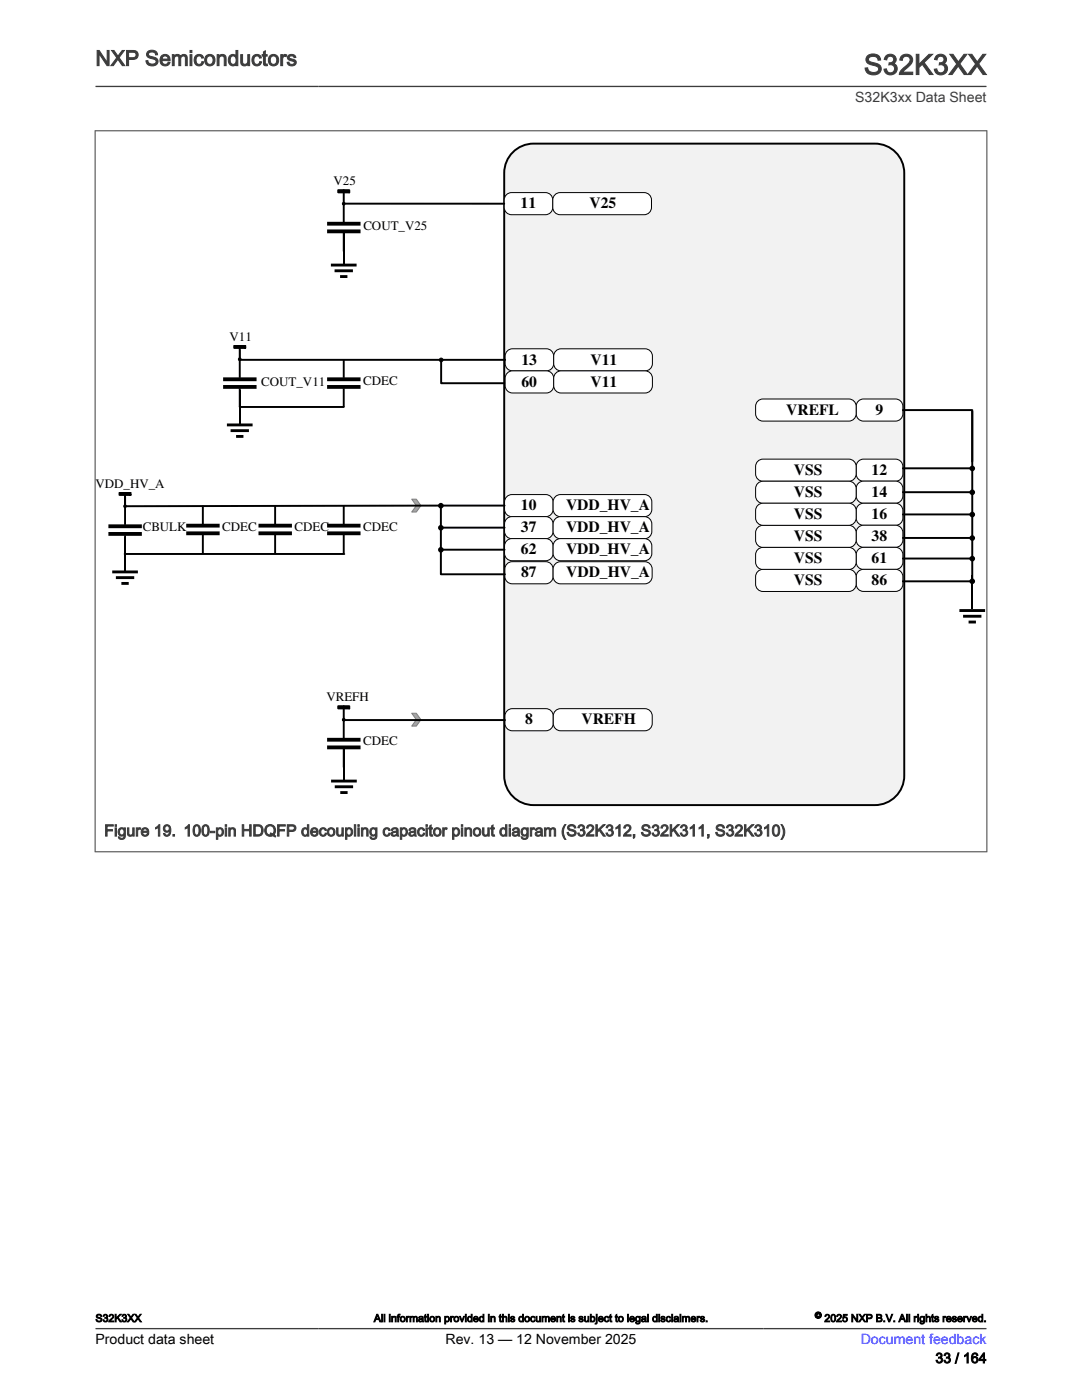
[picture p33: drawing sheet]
<svg xmlns="http://www.w3.org/2000/svg" width="216mm" height="279mm" viewBox="0 0 216 279" stroke-linecap="round" stroke-linejoin="round" font-family="sans-serif">
<defs><g id="words">
<text font-size="5.6" fill="#3c3c3c" x="172.4" y="14.9">S32K3XX</text>
<text font-size="4.2" fill="#3c3c3c" x="19" y="13.1">NXP Semiconductors</text>
<text font-size="3.2" fill="#3c3c3c" x="20.8" y="166.9">Figure 19. 100-pin HDQFP decoupling capacitor pinout diagram (S32K312, S32K311, S32K310)</text>
<g font-size="3.1">
<text x="103.9" y="41.6">11</text>
<text x="117.7" y="41.6">V25</text>
<text x="104.1" y="72.7">13</text>
<text x="104.1" y="77.2">60</text>
<text x="117.8" y="72.7">V11</text>
<text x="117.8" y="77.2">V11</text>
<text x="156.9" y="82.8">VREFL</text>
<text x="174.7" y="82.8">9</text>
<text x="158.4" y="94.8">VSS</text>
<text x="173.9" y="94.8">12</text>
<text x="103.9" y="101.8">10</text>
<text x="113" y="101.8">VDD_HV_A</text>
<text x="158.4" y="99.2">VSS</text>
<text x="173.9" y="99.2">14</text>
<text x="103.9" y="106.2">37</text>
<text x="113" y="106.2">VDD_HV_A</text>
<text x="158.4" y="108">VSS</text>
<text x="158.4" y="103.6">VSS</text>
<text x="173.9" y="103.6">16</text>
<text x="173.9" y="108">38</text>
<text x="103.9" y="110.6">62</text>
<text x="113" y="110.6">VDD_HV_A</text>
<text x="158.4" y="112.4">VSS</text>
<text x="173.9" y="112.4">61</text>
<text x="104" y="115.2">87</text>
<text x="113" y="115.2">VDD_HV_A</text>
<text x="158.4" y="116.8">VSS</text>
<text x="173.9" y="116.8">86</text>
<text x="104.8" y="144.6">8</text>
<text x="116" y="144.6">VREFH</text>
</g>
<text font-size="2.8" fill="#3c3c3c" x="170.6" y="20.4">S32K3xx Data Sheet</text>
<g font-size="2.8">
<text x="19.1" y="268.1">Product data sheet</text>
<text x="88.9" y="268.1">Rev. 13 — 12 November 2025</text>
<text x="186.7" y="272">33 / 164</text>
</g>
<text font-size="2.8" fill="#00f" x="171.7" y="268.1">Document feedback</text>
<g font-size="2.6">
<text x="66.5" y="36.9">V25</text>
<text x="72.5" y="46">COUT_V25</text>
<text x="45.8" y="68">V11</text>
<text x="52.1" y="77.1">COUT_V11</text>
<text x="72.5" y="76.8">CDEC</text>
<text x="19" y="97.3">VDD_HV_A</text>
<text x="28.5" y="106">CBULK</text>
<text x="44.3" y="106">CDEC</text>
<text x="58.8" y="106">CDEC</text>
<text x="72.5" y="106">CDEC</text>
<text x="65.1" y="139.9">VREFH</text>
<text x="72.5" y="148.7">CDEC</text>
</g>
<g font-size="2.1">
<text x="19" y="263.8">S32K3XX</text>
<text x="74.6" y="263.8">All information provided in this document is subject to legal disclaimers.</text>
<text x="164.5" y="263.8">2025 NXP B.V. All rights reserved.</text>
</g>
<text font-size="1.8" x="162.6" y="263.1">©</text>
</g></defs>
<path d="M102.3 30.4a5.9 5.9 0 0 1 4.2-1.7h68.1a5.9 5.9 0 0 1 5.8 5.8v120.3a5.9 5.9 0 0 1-5.8 5.9h-68.1a5.9 5.9 0 0 1-5.9-5.9v-120.3a5.8 5.8 0 0 1 1.7-4.1z" fill-rule="evenodd" fill="#f2f2f2" stroke="#000" stroke-width=".39"/>
<path d="M65.3 147.3v.7h6.6v-.7zM65.3 148.8v.7h6.6v-.7z" fill-rule="evenodd" fill="#000"/>
<path d="M194 114.8v6.8M68.6 143.6v3.7M68.6 149.4v3.8M68.6 148.9v6.7" fill="none" stroke="#000" stroke-width=".38"/>
<path d="M191.4 121.8h5.2M192.2 123h3.6M193.3 124.1h1.4M66.1 155.9h5.1M66.8 157h3.7M67.9 158.2h1.5" fill="none" stroke="#000" stroke-width=".57"/>
<path d="M82.2 142.3h.9l.9 1.3-.9 1.3h-.9l.9-1.3z" fill-rule="evenodd" fill="#a5a5a5" stroke="#7f7f7f" stroke-width=".2"/>
<g fill="#000">
<path d="M67.5 38h2.2v.4h-2.2zM68.4 40.6a.2 .2 0 0 0 .4 0 .2 .2 0 0 0-.4 0z" fill-rule="evenodd"/>
<path d="M65.3 44.3v.7h6.6v-.7zM65.3 45.8v.8h6.6v-.8z" fill-rule="evenodd"/>
</g>
<path d="M68.6 40.6v3.8M68.6 45.9v6.8" fill="none" stroke="#000" stroke-width=".38"/>
<path d="M66 52.9h5.2M66.8 54h3.6M67.9 55.2h1.4" fill="none" stroke="#000" stroke-width=".57"/>
<g fill="none" stroke="#000" stroke-width=".39">
<path d="M67.5 38h2.2v.4h-2.2zM68.6 38v2.6"/>
<circle cx="68.6" cy="40.6" r=".18"/>
</g>
<path d="M66.5 34.6h4.1v3.1h-4.1z" fill-rule="evenodd" fill="#fff"/>
<g fill="#fff" stroke="#000" stroke-width=".2">
<path d="M101.1 70.2l.7-.5 .5-.1h6.7a1.47 1.47 0 0 1 1.5 1.5v1.5a1.47 1.47 0 0 1-1.5 1.4h-6.7a1.47 1.47 0 0 1-1.5-1.4v-1.5z" fill-rule="evenodd"/>
<path d="M101.1 74.6l.7-.5 .5-.1h6.7a1.47 1.47 0 0 1 1.5 1.5v1.5a1.47 1.47 0 0 1-1.5 1.4h-6.7a1.47 1.47 0 0 1-1.5-1.4v-1.5z" fill-rule="evenodd"/>
<path d="M100.9 39l.7-.5 .5-.1h6.7a1.47 1.47 0 0 1 1.5 1.5v1.5a1.47 1.47 0 0 1-1.5 1.5h-6.7a1.47 1.47 0 0 1-1.5-1.5v-1.5z" fill-rule="evenodd"/>
<path d="M101 99.3l.7-.5 .4-.1h6.8a1.47 1.47 0 0 1 1.5 1.5v1.4a1.47 1.47 0 0 1-1.5 1.5h-6.8a1.47 1.47 0 0 1-1.4-1.5v-1.4z" fill-rule="evenodd"/>
<path d="M101 103.7l.7-.5 .4-.1h6.8a1.47 1.47 0 0 1 1.5 1.5v1.5a1.47 1.47 0 0 1-1.5 1.4h-6.8a1.47 1.47 0 0 1-1.4-1.4v-1.5z" fill-rule="evenodd"/>
<path d="M101 108.1l.7-.5 .4-.1h6.8a1.47 1.47 0 0 1 1.5 1.5v1.4a1.47 1.47 0 0 1-1.5 1.5h-6.8a1.47 1.47 0 0 1-1.4-1.5v-1.4z" fill-rule="evenodd"/>
<path d="M101 142l.8-.5 .4-.1h6.7a1.47 1.47 0 0 1 1.5 1.5v1.5a1.47 1.47 0 0 1-1.5 1.4h-6.7a1.47 1.47 0 0 1-1.4-1.4v-1.5z" fill-rule="evenodd"/>
<path d="M171.1 80.2l.7-.5 .5-.1h6.4a1.47 1.47 0 0 1 1.5 1.5v1.5a1.47 1.47 0 0 1-1.5 1.4h-6.4a1.47 1.47 0 0 1-1.5-1.4v-1.5z" fill-rule="evenodd"/>
<path d="M171.1 92.2l.7-.5 .5-.1h6.4a1.47 1.47 0 0 1 1.5 1.5v1.5a1.47 1.47 0 0 1-1.5 1.4h-6.4a1.47 1.47 0 0 1-1.5-1.4v-1.5z" fill-rule="evenodd"/>
<path d="M171.1 96.6l.7-.5 .5-.1h6.4a1.47 1.47 0 0 1 1.5 1.5v1.5a1.47 1.47 0 0 1-1.5 1.4h-6.4a1.47 1.47 0 0 1-1.5-1.4v-1.5z" fill-rule="evenodd"/>
<path d="M171.1 101l.7-.5 .5-.1h6.4a1.47 1.47 0 0 1 1.5 1.5v1.5a1.47 1.47 0 0 1-1.5 1.4h-6.4a1.47 1.47 0 0 1-1.5-1.4v-1.5z" fill-rule="evenodd"/>
<path d="M171.1 105.4l.7-.5 .5-.1h6.4a1.47 1.47 0 0 1 1.5 1.5v1.5a1.47 1.47 0 0 1-1.5 1.4h-6.4a1.47 1.47 0 0 1-1.5-1.4v-1.5z" fill-rule="evenodd"/>
<path d="M171.1 109.8l.7-.5 .5-.1h6.4a1.47 1.47 0 0 1 1.5 1.5v1.5a1.47 1.47 0 0 1-1.5 1.4h-6.4a1.47 1.47 0 0 1-1.5-1.4v-1.5z" fill-rule="evenodd"/>
<path d="M171.1 114.2l.7-.5 .5-.1h6.4a1.47 1.47 0 0 1 1.5 1.5v1.5a1.47 1.47 0 0 1-1.5 1.4h-6.4a1.47 1.47 0 0 1-1.5-1.4v-1.5z" fill-rule="evenodd"/>
<path d="M110.8 70.2l.7-.5 .5-.1h16.7a1.47 1.47 0 0 1 1.5 1.5v1.5a1.47 1.47 0 0 1-1.5 1.4h-16.7a1.47 1.47 0 0 1-1.5-1.4v-1.5z" fill-rule="evenodd"/>
<path d="M110.8 74.6l.7-.5 .5-.1h16.7a1.47 1.47 0 0 1 1.5 1.5v1.5a1.47 1.47 0 0 1-1.5 1.4h-16.7a1.47 1.47 0 0 1-1.5-1.4v-1.5z" fill-rule="evenodd"/>
<path d="M110.6 39l.7-.5 .5-.1h16.7a1.47 1.47 0 0 1 1.5 1.5v1.5a1.47 1.47 0 0 1-1.5 1.5h-16.7a1.47 1.47 0 0 1-1.5-1.5v-1.5z" fill-rule="evenodd"/>
<path d="M110.6 99.3l.8-.5 .4-.1h16.8a1.47 1.47 0 0 1 1.5 1.5v1.4a1.47 1.47 0 0 1-1.5 1.5h-16.8a1.47 1.47 0 0 1-1.4-1.5v-1.4z" fill-rule="evenodd"/>
<path d="M110.6 103.7l.8-.5 .4-.1h16.8a1.47 1.47 0 0 1 1.5 1.5v1.5a1.47 1.47 0 0 1-1.5 1.4h-16.8a1.47 1.47 0 0 1-1.4-1.4v-1.5z" fill-rule="evenodd"/>
<path d="M110.6 108.1l.8-.5 .4-.1h16.8a1.47 1.47 0 0 1 1.5 1.5v1.4a1.47 1.47 0 0 1-1.5 1.5h-16.8a1.47 1.47 0 0 1-1.4-1.5v-1.4z" fill-rule="evenodd"/>
<path d="M110.7 142l.7-.5 .5-.1h16.8a1.47 1.47 0 0 1 1.4 1.5v1.5a1.47 1.47 0 0 1-1.4 1.4h-16.8a1.47 1.47 0 0 1-1.5-1.4v-1.5z" fill-rule="evenodd"/>
<path d="M151.1 80.2l.7-.5 .4-.1h17.2a1.47 1.47 0 0 1 1.4 1.5v1.5a1.47 1.47 0 0 1-1.4 1.4h-17.2a1.47 1.47 0 0 1-1.4-1.4v-1.5z" fill-rule="evenodd"/>
<path d="M151.1 92.2l.7-.5 .4-.1h17.2a1.47 1.47 0 0 1 1.4 1.5v1.5a1.47 1.47 0 0 1-1.4 1.4h-17.2a1.47 1.47 0 0 1-1.4-1.4v-1.5z" fill-rule="evenodd"/>
<path d="M151.1 96.6l.7-.5 .4-.1h17.2a1.47 1.47 0 0 1 1.4 1.5v1.5a1.47 1.47 0 0 1-1.4 1.5h-17.2a1.47 1.47 0 0 1-1.4-1.5v-1.5z" fill-rule="evenodd"/>
<path d="M151.1 105.4l.7-.5 .4-.1h17.2a1.47 1.47 0 0 1 1.4 1.5v1.5a1.47 1.47 0 0 1-1.4 1.5h-17.2a1.47 1.47 0 0 1-1.4-1.5v-1.5z" fill-rule="evenodd"/>
<path d="M151.1 109.8l.7-.5 .4-.1h17.2a1.47 1.47 0 0 1 1.4 1.5v1.5a1.47 1.47 0 0 1-1.4 1.5h-17.2a1.47 1.47 0 0 1-1.4-1.5v-1.5z" fill-rule="evenodd"/>
<path d="M151.1 114.2l.7-.5 .4-.1h17.2a1.47 1.47 0 0 1 1.4 1.5v1.5a1.47 1.47 0 0 1-1.4 1.4h-17.2a1.47 1.47 0 0 1-1.4-1.4v-1.5z" fill-rule="evenodd"/>
<path d="M151.1 101l.7-.5 .4-.1h17.2a1.47 1.47 0 0 1 1.4 1.5v1.5a1.47 1.47 0 0 1-1.4 1.4h-17.2a1.47 1.47 0 0 1-1.4-1.4v-1.5z" fill-rule="evenodd"/>
</g>
<g fill="none" stroke="#000" stroke-width=".39">
<path d="M68.6 40.6l32 .1M88 72.2v4.3h12.6M180.2 81.8h13.8v10.3M180.2 93.5h13.4M180.2 98.2h13.4M194 82.1v11M194 93.8v4.1M194 98.6v3.7M88.3 100.9h12.4M180.2 102.7h13.4M180.2 107.4h13.4M180.2 111.5h13.4"/>
<path d="M180.2 116h13.4M194 103v4M194 107.7v3.4M194 111.8v3.8M68.6 143.6l32.2 .1"/>
</g>
<g fill="#000" stroke="#000" stroke-width=".39">
<circle cx="194" cy="93.5" r=".37"/>
<circle cx="194" cy="98.3" r=".37"/>
<circle cx="194" cy="102.7" r=".37"/>
<circle cx="194" cy="111.5" r=".37"/>
<circle cx="194" cy="107.4" r=".37"/>
</g>
<path d="M82.2 99.6h.9l.9 1.3-.9 1.3h-.9l.9-1.3z" fill-rule="evenodd" fill="#a5a5a5" stroke="#7f7f7f" stroke-width=".2"/>
<g fill="#000">
<path d="M23.9 98.3h2.2v.5h-2.2zM24.8 101a.18 .18 0 0 0 .3 0 .18 .18 0 0 0-.3 0z" fill-rule="evenodd"/>
<path d="M21.6 104.6v.8h6.7v-.8zM21.6 106.2v.7h6.7v-.7z" fill-rule="evenodd"/>
</g>
<path d="M25 101v3.7M25 106.8v7.1" fill="none" stroke="#000" stroke-width=".38"/>
<path d="M22.4 114.1h5.1M23.1 115.3h3.7M24.2 116.4h1.5" fill="none" stroke="#000" stroke-width=".57"/>
<g fill="none" stroke="#000" stroke-width=".39">
<path d="M23.9 98.3h2.2v.5h-2.2zM25 98.3v2.7"/>
<circle cx="25" cy="101" r=".18"/>
</g>
<path d="M19.1 95h11.8v3.1h-11.8z" fill-rule="evenodd" fill="#fff"/>
<g fill="none" stroke="#000" stroke-width=".39">
<path d="M47.8 71.8h39.9M88.4 71.8h12.4M24.9 110.6h43.8M25 101v-1.8v1.8M67.5 140.9h2.2v.5h-2.2zM68.6 140.9v2.7"/>
<circle cx="68.6" cy="143.6" r=".18"/>
</g>
<g fill="#000">
<path d="M37.2 104.5v.8h6.6v-.8zM37.2 106.1v.7h6.6v-.7z" fill-rule="evenodd"/>
<path d="M51.6 104.5v.8h6.7v-.8zM51.6 106.1v.7h6.7v-.7z" fill-rule="evenodd"/>
<path d="M67.5 140.9h2.2v.5h-2.2zM68.4 143.6a.2 .2 0 0 0 .4 0 .2 .2 0 0 0-.4 0z" fill-rule="evenodd"/>
</g>
<path d="M40.5 100.9v3.7M40.5 106.7v3.7M54.9 100.9v3.7M54.9 106.7v3.7" fill="none" stroke="#000" stroke-width=".38"/>
<path d="M65.1 137.6h7v3.1h-7z" fill-rule="evenodd" fill="#fff"/>
<g fill="#000">
<path d="M46.7 69h2.2v.4h-2.2zM47.7 71.7a.18 .18 0 0 0 .3 0 .18 .18 0 0 0-.3 0z" fill-rule="evenodd"/>
<path d="M44.5 75.3v.8h6.7v-.8zM44.5 76.8v.8h6.7v-.8z" fill-rule="evenodd"/>
<path d="M65.3 75.3v.8h6.6v-.8zM65.3 76.8v.8h6.6v-.8z" fill-rule="evenodd"/>
</g>
<path d="M47.8 71.7v3.7M47.8 77.5v7.1M68.6 71.7v3.7M68.6 77.5v3.7" fill="none" stroke="#000" stroke-width=".38"/>
<path d="M45.3 84.8h5.1M46 85.9h3.7M47.1 87.1h1.5" fill="none" stroke="#000" stroke-width=".57"/>
<g fill="none" stroke="#000" stroke-width=".39">
<path d="M46.7 69h2.2v.4h-2.2zM47.8 69v2.7"/>
<circle cx="47.8" cy="71.7" r=".18"/>
</g>
<path d="M45.8 65.6h4.1v3.1h-4.1z" fill-rule="evenodd" fill="#fff"/>
<path d="M47.8 71.7v-1.8v1.8" fill="none" stroke="#000" stroke-width=".2"/>
<path d="M47.8 81.2h20.8" fill="none" stroke="#000" stroke-width=".39"/>
<g fill="#fff" stroke="#000" stroke-width=".2">
<path d="M101 112.7l.7-.5 .5-.1h6.7a1.47 1.47 0 0 1 1.5 1.5v1.4a1.47 1.47 0 0 1-1.5 1.5h-6.7a1.47 1.47 0 0 1-1.5-1.5v-1.4z" fill-rule="evenodd"/>
<path d="M110.6 112.7l.8-.5 .4-.1h16.9a1.47 1.47 0 0 1 1.4 1.5v1.5a1.47 1.47 0 0 1-1.4 1.4h-16.9a1.47 1.47 0 0 1-1.4-1.4v-1.5z" fill-rule="evenodd"/>
</g>
<path d="M65.3 104.5v.8h6.6v-.8zM65.3 106.1v.7h6.6v-.7z" fill-rule="evenodd" fill="#000"/>
<path d="M68.6 100.9v3.7M68.6 106.7v3.7" fill="none" stroke="#000" stroke-width=".38"/>
<path d="M87.6 100.9l-62.6 .1M88 110.1v4.5h12.7M88 101.3v3.6M88 105.7v3.6M88.3 105.3h12.4M88.3 109.7h12.4" fill="none" stroke="#000" stroke-width=".39"/>
<g fill="#000" stroke="#000" stroke-width=".39">
<circle cx="88" cy="100.9" r=".37"/>
<circle cx="88" cy="109.7" r=".37"/>
<circle cx="88" cy="105.3" r=".37"/>
<circle cx="194" cy="116" r=".37"/>
</g>
<circle cx="88" cy="71.8" r=".37" fill="#000" stroke="#000" stroke-width=".2"/>
<path d="M18.9 26.1h178.1M19 26v144.1M196.9 26v144.1M18.9 170h178.1" fill="none" stroke="#3c3c3c" stroke-width=".2"/>
<path d="M19 17.3h177.8M19 265.2h177.8" fill="none" stroke="#3c3c3c" stroke-width=".26"/>
<use href="#words"/>
</svg>
